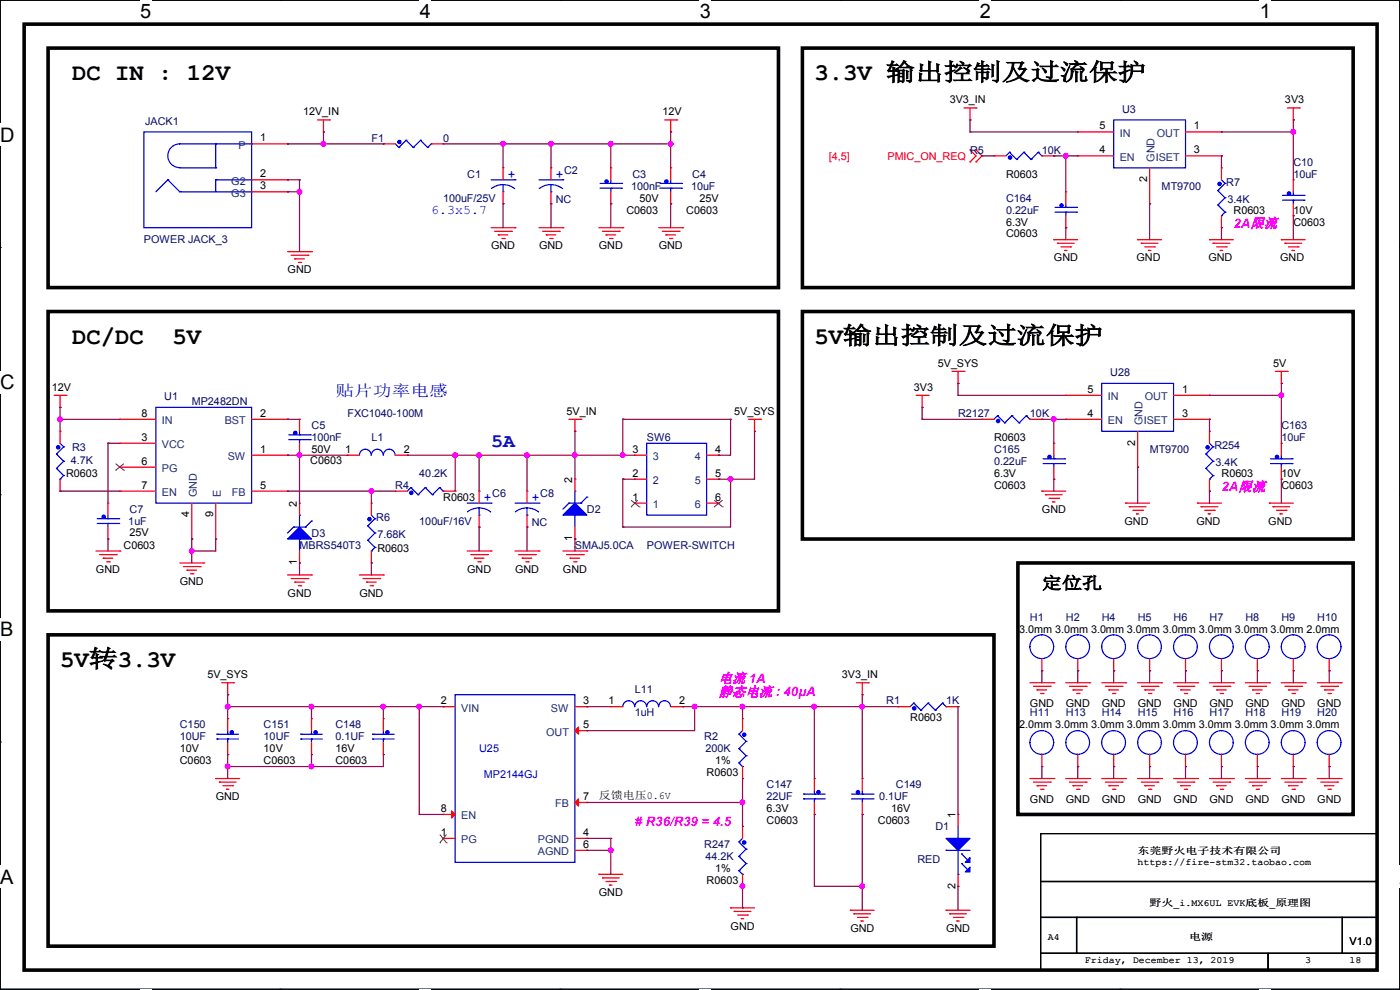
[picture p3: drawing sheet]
<svg xmlns="http://www.w3.org/2000/svg" width="297mm" height="210mm" viewBox="0 0 297 210" stroke-linecap="round" stroke-linejoin="round" font-family="sans-serif">
<defs><g id="words">
<g font-size="5.1">
<text x="15.3" y="17">DC IN : 12V</text>
<text x="172.8" y="17">3.3V 输出控制及过流保护</text>
<text x="15.3" y="72.9">DC/DC</text>
<text x="36.6" y="72.9">5V</text>
<text x="172.8" y="72.9">5V输出控制及过流保护</text>
<text x="12.7" y="141.5">5V转3.3V</text>
</g>
<g font-size="4.2">
<text x="29.7" y="3.9">5</text>
<text x="89.1" y="3.9">4</text>
<text x="148.5" y="3.9">3</text>
<text x="207.9" y="3.9">2</text>
<text x="267.2" y="3.9">1</text>
<text x="0" y="30.1">D</text>
<text x="0" y="82.5">C</text>
<text x="0" y="135">B</text>
<text x="0" y="187.4">A</text>
<text x="297" y="187.4">A</text>
</g>
<text font-size="4.1" fill="#0000a0" x="104.2" y="94.9">5A</text>
<text font-size="3.6" x="221" y="124.9">定位孔</text>
<text font-size="3.3" fill="#00f" x="71.2" y="83.9">贴片功率电感</text>
<g font-size="3" fill="#f0f">
<text x="152.4" y="144.8">电流 1A</text>
<text x="152.4" y="147.7">静态电流 : 40μA</text>
</g>
<g font-size="2.8" fill="#00f">
<text x="107.7" y="37.9">+</text>
<text x="117.9" y="37.9">+</text>
<text x="91.5" y="45.5">6.3x5.7</text>
<text x="102.7" y="106.5">+</text>
<text x="112.8" y="106.5">+</text>
</g>
<g font-size="2.8" fill="#f0f">
<text x="261.7" y="48.3">2A限流</text>
<text x="259.1" y="104.2">2A限流</text>
<text x="134.7" y="175.3"># R36/R39 = 4.5</text>
</g>
<g font-size="2.3">
<text x="201.5" y="21.9">3V3_IN</text>
<text x="272.6" y="21.9">3V3</text>
<text x="55.2" y="30">1</text>
<text x="64.3" y="24.5">12V_IN</text>
<text x="140.5" y="24.5">12V</text>
<text x="233.2" y="27.4">5</text>
<text x="253.3" y="27.4">1</text>
<text x="233.2" y="32.5">4</text>
<text x="253.3" y="32.5">3</text>
<text x="55.2" y="37.6">2</text>
<text x="55.2" y="40.1">3</text>
<text x="213.4" y="37.7">R0603</text>
<text x="243.3" y="38.6" transform="rotate(-90 243.3 38.6)">2</text>
<text x="132.9" y="45.3">C0603</text>
<text x="135.7" y="42.8">50V</text>
<text x="145.6" y="45.3">C0603</text>
<text x="148.4" y="42.8">25V</text>
<text x="213.4" y="47.8">6.3V</text>
<text x="261.7" y="45.3">R0603</text>
<text x="274.4" y="45.3">10V</text>
<text x="274.4" y="47.8">C0603</text>
<text x="104.2" y="52.9">GND</text>
<text x="114.4" y="52.9">GND</text>
<text x="127" y="52.9">GND</text>
<text x="139.8" y="52.9">GND</text>
<text x="213.4" y="50.4">C0603</text>
<text x="61" y="58">GND</text>
<text x="223.6" y="55.5">GND</text>
<text x="241.1" y="55.5">GND</text>
<text x="256.3" y="55.5">GND</text>
<text x="271.6" y="55.5">GND</text>
<text x="198.9" y="77.8">5V_SYS</text>
<text x="270.1" y="77.8">5V</text>
<text x="11" y="82.9">12V</text>
<text x="193.9" y="82.9">3V3</text>
<text x="230.7" y="83.3">5</text>
<text x="250.8" y="83.3">1</text>
<text x="30" y="88.4">8</text>
<text x="55.2" y="88.4">2</text>
<text x="120.2" y="88">5V_IN</text>
<text x="155.8" y="88">5V_SYS</text>
<text x="230.7" y="88.4">4</text>
<text x="250.8" y="88.4">3</text>
<text x="30" y="93.5">3</text>
<text x="210.9" y="93.6">R0603</text>
<text x="240.8" y="94.5" transform="rotate(-90 240.8 94.5)">2</text>
<text x="14" y="101.2">R0603</text>
<text x="30" y="98.6">6</text>
<text x="55.2" y="96">1</text>
<text x="65.8" y="98.4">C0603</text>
<text x="66.1" y="96.1">50V</text>
<text x="73.2" y="96">1</text>
<text x="85.6" y="96">2</text>
<text x="134.2" y="96">3</text>
<text x="134.2" y="101.1">2</text>
<text x="151.7" y="101.1">5</text>
<text x="151.7" y="96">4</text>
<text x="210.9" y="101.2">6.3V</text>
<text x="259.1" y="101.2">R0603</text>
<text x="271.8" y="101.2">10V</text>
<text x="30" y="103.6">7</text>
<text x="55.2" y="103.6">5</text>
<text x="63" y="107.5" transform="rotate(-90 63 107.5)">2</text>
<text x="94" y="106.3">R0603</text>
<text x="121.4" y="102.4" transform="rotate(-90 121.4 102.4)">2</text>
<text x="134.2" y="106.2">1</text>
<text x="151.7" y="106.2">6</text>
<text x="210.9" y="103.7">C0603</text>
<text x="271.8" y="103.7">C0603</text>
<text x="27.5" y="113.6">25V</text>
<text x="40.1" y="109.8" transform="rotate(-90 40.1 109.8)">4</text>
<text x="45.2" y="109.8" transform="rotate(-90 45.2 109.8)">9</text>
<text x="221" y="108.8">GND</text>
<text x="238.6" y="111.3">GND</text>
<text x="253.8" y="111.3">GND</text>
<text x="269" y="111.3">GND</text>
<text x="26.2" y="116.4">C0603</text>
<text x="63" y="119.9" transform="rotate(-90 63 119.9)">1</text>
<text x="80.1" y="117.2">R0603</text>
<text x="121.4" y="114.8" transform="rotate(-90 121.4 114.8)">1</text>
<text x="20.4" y="121.5">GND</text>
<text x="38.1" y="124">GND</text>
<text x="99.1" y="121.5">GND</text>
<text x="109.3" y="121.5">GND</text>
<text x="119.4" y="121.5">GND</text>
<text x="61" y="126.6">GND</text>
<text x="76.2" y="126.6">GND</text>
<text x="216.2" y="134.2">3.0mm 3.0mm 3.0mm 3.0mm 3.0mm 3.0mm 3.0mm 3.0mm 2.0mm</text>
<text x="44" y="143.8">5V_SYS</text>
<text x="178.6" y="143.8">3V3_IN</text>
<text x="93.5" y="149.4">2</text>
<text x="123.7" y="149.4">3</text>
<text x="129.1" y="149.4">1</text>
<text x="144.1" y="149.4">2</text>
<text x="218.5" y="149.9">GND</text>
<text x="226.1" y="149.9">GND</text>
<text x="233.7" y="149.9">GND</text>
<text x="241.4" y="149.9">GND</text>
<text x="249" y="149.9">GND</text>
<text x="256.6" y="149.9">GND</text>
<text x="264.2" y="149.9">GND</text>
<text x="271.8" y="149.9">GND</text>
<text x="279.5" y="149.9">GND</text>
<text x="123.7" y="154.4">5</text>
<text x="193.1" y="153">R0603</text>
<text x="216.2" y="154.5">2.0mm 3.0mm 3.0mm 3.0mm 3.0mm 3.0mm 3.0mm 3.0mm 3.0mm</text>
<text x="38.1" y="159.6">10V</text>
<text x="55.9" y="159.6">10V</text>
<text x="71.2" y="159.6">16V</text>
<text x="38.1" y="162.1">C0603</text>
<text x="55.9" y="162.1">C0603</text>
<text x="71.2" y="162.1">C0603</text>
<text x="149.9" y="164.7">R0603</text>
<text x="151.7" y="162.1">1%</text>
<text x="45.8" y="169.8">GND</text>
<text x="93.5" y="172.2">8</text>
<text x="123.7" y="169.7">7</text>
<text x="127" y="169.5">反馈电压0.6V</text>
<text x="162.6" y="172.3">6.3V</text>
<text x="189" y="172.3">16V</text>
<text x="202.7" y="173.5" transform="rotate(-90 202.7 173.5)">1</text>
<text x="218.5" y="170.3">GND</text>
<text x="226.1" y="170.3">GND</text>
<text x="233.7" y="170.3">GND</text>
<text x="241.4" y="170.3">GND</text>
<text x="249" y="170.3">GND</text>
<text x="256.6" y="170.3">GND</text>
<text x="264.2" y="170.3">GND</text>
<text x="271.8" y="170.3">GND</text>
<text x="279.5" y="170.3">GND</text>
<text x="93.5" y="177.3">1</text>
<text x="123.7" y="177.3">4</text>
<text x="123.7" y="179.8">6</text>
<text x="162.6" y="174.8">C0603</text>
<text x="186.2" y="174.8">C0603</text>
<text x="151.7" y="185">1%</text>
<text x="127" y="190.1">GND</text>
<text x="149.9" y="187.5">R0603</text>
<text x="202.7" y="188.5" transform="rotate(-90 202.7 188.5)">2</text>
<text x="155" y="197.2">GND</text>
<text x="180.4" y="197.7">GND</text>
<text x="200.7" y="197.7">GND</text>
<text x="286.3" y="200.5">V1.0</text>
</g>
<g font-size="2.3" fill="#000080">
<text x="238.1" y="24">U3</text>
<text x="30.8" y="26.5">JACK1</text>
<text x="78.8" y="30.1">F1</text>
<text x="94" y="30.1">0</text>
<text x="205.8" y="32.6">R5</text>
<text x="221" y="32.6">10K</text>
<text x="274.4" y="35.1">C10</text>
<text x="99.1" y="37.7">C1</text>
<text x="119.7" y="36.9">C2</text>
<text x="133.9" y="40.2">100nF</text>
<text x="134.2" y="37.7">C3</text>
<text x="146.6" y="40.2">10uF</text>
<text x="146.9" y="37.7">C4</text>
<text x="246.4" y="40.2">MT9700</text>
<text x="260.2" y="39.5">R7</text>
<text x="274.4" y="37.7">10uF</text>
<text x="94" y="42.8">100uF/25V</text>
<text x="117.9" y="43">NC</text>
<text x="213.4" y="42.8">C164</text>
<text x="213.4" y="45.3">0.22uF</text>
<text x="260.4" y="43">3.4K</text>
<text x="30.5" y="51.6">POWER JACK_3</text>
<text x="235.5" y="79.8">U28</text>
<text x="34.8" y="84.9">U1</text>
<text x="40.7" y="85.9">MP2482DN</text>
<text x="73.7" y="88.5">FXC1040-100M</text>
<text x="203.3" y="88.5">R2127</text>
<text x="218.5" y="88.5">10K</text>
<text x="15.3" y="95.6">R3</text>
<text x="66.1" y="91">C5</text>
<text x="66.1" y="93.6">100nF</text>
<text x="78.8" y="93.6">L1</text>
<text x="137.2" y="93.6">SW6</text>
<text x="257.6" y="95.3">R254</text>
<text x="271.8" y="91">C163</text>
<text x="271.8" y="93.6">10uF</text>
<text x="15" y="98.4">4.7K</text>
<text x="88.9" y="101.2">40.2K</text>
<text x="210.9" y="96.1">C165</text>
<text x="210.9" y="98.6">0.22uF</text>
<text x="243.9" y="96.1">MT9700</text>
<text x="257.9" y="98.9">3.4K</text>
<text x="83.9" y="103.7">R4</text>
<text x="104.4" y="105.5">C6</text>
<text x="114.6" y="105.5">C8</text>
<text x="27.2" y="111.3">1uF</text>
<text x="27.5" y="108.8">C7</text>
<text x="66.1" y="113.9">D3</text>
<text x="79.8" y="110.6">R6</text>
<text x="88.9" y="111.3">100uF/16V</text>
<text x="112.8" y="111.6">NC</text>
<text x="124.5" y="108.8">D2</text>
<text x="63.5" y="116.4">MBRS540T3</text>
<text x="80.1" y="114.1">7.68K</text>
<text x="122" y="116.4">SMAJ5.0CA</text>
<text x="137.2" y="116.4">POWER-SWITCH</text>
<text x="218.5" y="131.7">H1</text>
<text x="226.1" y="131.7">H2</text>
<text x="233.7" y="131.7">H4</text>
<text x="241.4" y="131.7">H5</text>
<text x="249" y="131.7">H6</text>
<text x="256.6" y="131.7">H7</text>
<text x="264.2" y="131.7">H8</text>
<text x="271.8" y="131.7">H9</text>
<text x="279.5" y="131.7">H10</text>
<text x="134.7" y="146.9">L11</text>
<text x="188" y="149.4">R1</text>
<text x="200.7" y="149.4">1K</text>
<text x="38.1" y="154.5">C150</text>
<text x="55.9" y="154.5">C151</text>
<text x="71.2" y="154.5">C148</text>
<text x="134.7" y="152">1uH</text>
<text x="218.5" y="152">H11</text>
<text x="226.1" y="152">H13</text>
<text x="233.7" y="152">H14</text>
<text x="241.4" y="152">H15</text>
<text x="249" y="152">H16</text>
<text x="256.6" y="152">H17</text>
<text x="264.2" y="152">H18</text>
<text x="271.8" y="152">H19</text>
<text x="279.5" y="152">H20</text>
<text x="38.1" y="157.1">10UF</text>
<text x="55.9" y="157.1">10UF</text>
<text x="71.2" y="157.1">0.1UF</text>
<text x="149.4" y="157.1">R2</text>
<text x="149.7" y="159.6">200K</text>
<text x="162.6" y="167.2">C147</text>
<text x="190" y="167.2">C149</text>
<text x="162.6" y="169.8">22UF</text>
<text x="186.5" y="169.8">0.1UF</text>
<text x="149.4" y="179.9">R247</text>
<text x="198.4" y="176.1">D1</text>
<text x="149.7" y="182.5">44.2K</text>
<text x="194.6" y="183">RED</text>
</g>
<g font-size="2.3" fill="#004080">
<text x="237.5" y="29">IN</text>
<text x="245.4" y="29">OUT</text>
<text x="50.6" y="31.6">P</text>
<text x="237.5" y="34.1">EN</text>
<text x="244.9" y="34.3" transform="rotate(-90 244.9 34.3)">GND</text>
<text x="245.2" y="34.1">ISET</text>
<text x="49.1" y="39.2">G2</text>
<text x="49.1" y="41.7">G3</text>
<text x="235" y="84.9">IN</text>
<text x="242.9" y="84.9">OUT</text>
<text x="34.3" y="90">IN</text>
<text x="34.3" y="95.1">VCC</text>
<text x="47.7" y="90">BST</text>
<text x="235" y="90">EN</text>
<text x="242.4" y="90.2" transform="rotate(-90 242.4 90.2)">GND</text>
<text x="242.6" y="90">ISET</text>
<text x="34.3" y="100.2">PG</text>
<text x="48.3" y="97.6">SW</text>
<text x="138.5" y="97.6">3</text>
<text x="147.4" y="97.6">4</text>
<text x="34.3" y="105.2">EN</text>
<text x="41.7" y="105.4" transform="rotate(-90 41.7 105.4)">GND</text>
<text x="46.8" y="105.4" transform="rotate(-90 46.8 105.4)">E</text>
<text x="49.2" y="105.2">FB</text>
<text x="138.5" y="102.7">2</text>
<text x="138.5" y="107.8">1</text>
<text x="147.4" y="107.8">6</text>
<text x="147.4" y="102.7">5</text>
<text x="97.8" y="151">VIN</text>
<text x="116.9" y="151">SW</text>
<text x="115.9" y="156">OUT</text>
<text x="97.8" y="173.8">EN</text>
<text x="117.8" y="171.3">FB</text>
<text x="97.8" y="178.9">PG</text>
<text x="114.1" y="178.9">PGND</text>
<text x="114.1" y="181.4">AGND</text>
</g>
<g font-size="2.3" fill="#f00">
<text x="175.8" y="33.9">[4,5]</text>
<text x="188.3" y="33.9">PMIC_ON_REQ</text>
</g>
<g font-size="2.3" fill="#00f">
<text x="101.6" y="159.6">U25</text>
<text x="102.7" y="164.9">MP2144GJ</text>
</g>
<g font-size="2">
<text x="241.3" y="183.5">https://fire-stm32.taobao.com</text>
<text x="241.3" y="181.2">东莞野火电子技术有限公司</text>
<text x="243.9" y="192.1">野火_i.MX6UL EVK底板_原理图</text>
<text x="222.3" y="199.5">A4</text>
<text x="252.3" y="199.5">电源</text>
<text x="230.2" y="204.3">Friday, December 13, 2019</text>
<text x="276.9" y="204.3">3</text>
<text x="286.3" y="204.3">18</text>
</g>
</g></defs>
<path d="M0 0h297v209.8h-297z" fill="none" stroke="#000" stroke-width=".25"/>
<g fill="#fff">
<path d="M29.7 0h2.4v4.8h-2.4z"/>
<path d="M29.7 209.8h2.4v.2h-2.4z"/>
</g>
<path d="M59.4 0h.1M59.4 209.8h.1" fill="none" stroke="#000" stroke-width=".25"/>
<g fill="#fff">
<path d="M89.1 0h2.3v4.8h-2.3z"/>
<path d="M89.1 209.8h2.3v.2h-2.3z"/>
</g>
<path d="M118.8 0h.1M118.8 209.8h.1" fill="none" stroke="#000" stroke-width=".25"/>
<g fill="#fff">
<path d="M148.5 0h2.3v4.8h-2.3z"/>
<path d="M148.5 209.8h2.3v.2h-2.3z"/>
</g>
<path d="M178.2 0h.1M178.2 209.8h.1" fill="none" stroke="#000" stroke-width=".25"/>
<g fill="#fff">
<path d="M207.9 0h2.3v4.8h-2.3z"/>
<path d="M207.9 209.8h2.3v.2h-2.3z"/>
</g>
<path d="M237.6 0h.1M237.6 209.8h.1" fill="none" stroke="#000" stroke-width=".25"/>
<g fill="#fff">
<path d="M267.3 0h2.3v4.8h-2.3z"/>
<path d="M267.3 209.8h2.3v.2h-2.3z"/>
<path d="M0 26.2h3.1v4.8h-3.1z"/>
<path d="M0 78.7h3.1v4.7h-3.1z"/>
</g>
<path d="M0 52.5h.1M297 52.5h.1" fill="none" stroke="#000" stroke-width=".25"/>
<path d="M0 131.1h2.9v4.8h-2.9z" fill="#fff"/>
<path d="M0 104.9h.1M297 104.9h.1" fill="none" stroke="#000" stroke-width=".25"/>
<g fill="#fff">
<path d="M0 183.6h2.9v4.7h-2.9z"/>
<path d="M296.9 183.6h.1v4.7h-.1z"/>
</g>
<path d="M0 157.4h.1M297 157.4h.1M220.8 176.8h71.3v10.2h-71.3zM220.8 187h71.3v7.6h-71.3zM220.8 194.6h7.6v7.6h-7.6zM228.4 194.6h56.4v7.6h-56.4zM284.8 194.6h7.3v7.6h-7.3zM220.8 202.2h48.2v3.6h-48.2zM269 202.2h23.1v3.6h-23.1z" fill="none" stroke="#000" stroke-width=".25"/>
<path d="M5.1 5.1h287v200.7h-287zM10.2 10.2h154.9v50.8h-154.9zM170.2 10.2h116.9v50.8h-116.9zM10.2 66.1h154.9v63.5h-154.9zM170.2 66.1h116.9v48.2h-116.9zM215.9 119.4h71.2v53.4h-71.2zM10.2 134.7h200.7v66h-200.7z" fill="none" stroke="#000" stroke-width=".76"/>
<g fill="none" stroke="#f00" stroke-width=".25">
<path d="M53.4 30.5h7.6M53.4 38.1h7.6M61 30.5h.1M61 38.1h.1M67.4 25.4h2.5M68.6 28h.1M68.6 25.4v2.6M69.9 25.4h.1M81.3 30.5h.1M81.3 30.5h2.6M91.5 30.5h2.5M94 30.5h.1"/>
<path d="M106.7 35.6h.1M106.7 35.6v2.5M116.9 35.6h.1M116.9 35.6v2.5M129.6 35.6h.1M129.6 35.6v2.5M141 25.4h2.6M142.3 28h.1M142.3 35.6h.1M142.3 25.4v2.6M142.3 35.6v2.5M143.6 25.4h.1"/>
<path d="M204.5 22.9h2.6M205.8 25.4h.1M205.8 34.3h.1M205.8 31.8h.1M205.8 22.9v2.5M205.8 31.8l1.3 1.3-1.3 1.2M207.1 22.9h.1M207.1 31.8h.1M207.1 34.3h.1M207.1 31.8l1.2 1.3-1.2 1.2M210.9 33.1h.1M210.9 33.1h2.5"/>
<path d="M221 33.1h2.6M223.6 33.1h.1M228.6 28h.1M228.6 33.1h.1M228.6 33.1h7.7M228.6 28h7.7M243.9 35.6v7.6M251.5 33.1h7.6M251.5 28h7.6M259.1 33.1h.1M259.1 28h.1M259.1 35.6h.1"/>
<path d="M259.1 35.6v2.5M273.1 22.9h2.5M274.4 25.4h.1M274.4 38.1h.1M274.4 22.9v2.5M274.4 38.1v2.6M275.6 22.9h.1M53.4 40.7h7.6M61 40.7h.1M61 53.4h5.1M61.8 54.1h3.5M62.5 54.9h.1"/>
<path d="M62.5 54.9h2.1M63.3 55.7h.5M63.8 55.7h.1M65.3 54.1h.1M66.1 53.4h.1M104.2 48.3h5.1M104.9 49.1h3.6M105.7 49.8h.1M105.7 49.8h2M106.5 50.6h.5M106.7 43.2h.1M106.7 40.7v2.5"/>
<path d="M107 50.6h.1M108.5 49.1h.1M109.3 48.3h.1M114.3 48.3h5.1M115.1 49.1h3.6M115.9 49.8h.1M115.9 49.8h2M116.6 50.6h.5M116.9 43.2h.1M116.9 40.7v2.5M117.1 50.6h.1M118.7 49.1h.1"/>
<path d="M119.4 48.3h.1M127 48.3h5.1M127.8 49.1h3.6M128.6 49.8h.1M128.6 49.8h2M129.3 50.6h.5M129.6 43.2h.1M129.6 40.7v2.5M129.8 50.6h.1M131.4 49.1h.1M132.1 48.3h.1M139.7 48.3h5.1"/>
<path d="M140.5 49.1h3.6M141.3 49.8h.1M141.3 49.8h2M142 50.6h.5M142.3 43.2h.1M142.3 40.7v2.5M142.5 50.6h.1M144.1 49.1h.1M144.8 48.3h.1M223.6 50.8h.1M223.6 50.8h5M224.3 51.6h.1"/>
<path d="M224.3 51.6h3.6M225.1 52.4h2M225.8 53.1h.1M225.8 53.1h.6M226.1 40.7h.1M226.1 48.3h.1M226.1 40.7v2.5M226.1 45.8v2.5M227.1 52.4h.1M241.3 50.8h.1M241.3 50.8h5.1M242.1 51.6h.1"/>
<path d="M242.1 51.6h3.6M242.9 52.4h2M243.6 53.1h.1M243.6 53.1h.5M243.9 43.2h.1M244.9 52.4h.1M256.6 50.8h.1M256.6 50.8h5.1M257.3 51.6h.1M257.3 51.6h3.6M258.1 52.4h2M258.9 53.1h.1"/>
<path d="M258.9 53.1h.5M259.1 48.3h.1M259.1 45.8v2.5M260.1 52.4h.1M271.8 50.8h.1M271.8 50.8h5.1M272.6 51.6h.1M272.6 51.6h3.5M273.3 52.4h2.1M274.1 53.1h.1M274.1 53.1h.5M274.4 45.8h.1"/>
<path d="M274.4 43.2v2.6M275.4 52.4h.1M202 78.8h2.5M203.2 78.8v2.5M204.5 78.8h.1M270.6 78.8h2.5M271.8 78.8v2.5M273.1 78.8h.1M11.5 83.9h2.5M12.7 86.4h.1M12.7 91.5h.1M12.7 83.9v2.5"/>
<path d="M12.7 91.5v2.5M14 83.9h.1M25.4 88.9h.1M25.4 94h.1M25.4 99.1h.1M25.4 88.9h7.7M25.4 94h7.7M25.4 99.1h7.7M53.4 88.9h7.6M53.4 96.6h7.6M61 88.9h.1M61 96.6h.1"/>
<path d="M63.5 88.9h.1M63.5 96.6h.1M63.5 88.9v2.6M63.5 94v2.6M73.7 96.6h.1M73.7 96.6h2.5M83.9 96.6h2.5M86.4 96.6h.1M120.7 88.9h2.5M122 91.5h.1M122 88.9v2.6M123.2 88.9h.1"/>
<path d="M134.7 96.6h.1M134.7 96.6h2.5M149.9 96.6h2.5M152.4 96.6h.1M158.8 88.9h2.5M160.1 91.5h.1M160.1 88.9v2.6M161.3 88.9h.1M194.4 83.9h2.5M195.6 86.4h.1M195.6 83.9v2.5M196.9 83.9h.1"/>
<path d="M203.2 81.3h.1M208.3 88.9h.1M208.3 88.9h2.6M218.5 88.9h2.5M221 88.9h.1M223.6 94h.1M223.6 94v2.6M223.6 99.1v2.5M226.1 83.9h.1M226.1 88.9h.1M226.1 83.9h7.6M226.1 88.9h7.6"/>
<path d="M241.3 99.1h.1M241.3 91.5v7.6M249 83.9h7.6M249 88.9h7.6M256.6 91.5h.1M256.6 88.9h.1M256.6 83.9h.1M256.6 91.5v2.5M271.8 81.3h.1M271.8 94h.1M271.8 94v2.6M271.8 99.1v2.5"/>
<path d="M12.7 104.2h.1M12.7 101.6v2.6M20.4 116.9h5M21.1 117.6h3.6M21.9 118.4h.1M21.9 118.4h2M22.6 119.2h.6M22.9 106.7h.1M22.9 114.3h.1M22.9 106.7v2.6M22.9 111.8v2.5M23.2 119.2h.1"/>
<path d="M24.7 117.6h.1M25.4 116.9h.1M25.4 104.2h.1M25.4 104.2h7.7M38.1 119.4h5.1M40.7 114.3h.1M40.7 106.7v7.6M43.2 119.4h.1M45.8 114.3h.1M45.8 106.7v7.6M53.4 104.2h7.6M61 104.2h.1"/>
<path d="M63.5 119.4h.1M63.5 106.7h.1M63.5 106.7v2.6M63.5 116.9v2.5M78.8 106.7h.1M78.8 119.4h.1M78.8 106.7v2.6M78.8 116.9v2.5M83.9 104.2h.1M83.9 104.2h2.5M94 104.2h2.6M96.6 104.2h.1"/>
<path d="M99.1 116.9h5.1M99.9 117.6h3.5M100.6 118.4h.1M100.6 118.4h2.1M101.4 119.2h.5M101.6 104.2h.1M101.6 111.8h.1M101.6 104.2v2.5M101.6 109.3v2.5M101.9 119.2h.1M103.4 117.6h.1M104.2 116.9h.1"/>
<path d="M109.3 116.9h5M110 117.6h3.6M110.8 118.4h.1M110.8 118.4h2M111.5 119.2h.6M111.8 104.2h.1M111.8 111.8h.1M111.8 104.2v2.5M111.8 109.3v2.5M112.1 119.2h.1M113.6 117.6h.1M114.3 116.9h.1"/>
<path d="M119.4 116.9h5.1M120.2 117.6h3.5M120.9 118.4h.1M120.9 118.4h2.1M121.7 119.2h.5M122 114.3h.1M122 101.6h.1M122 101.6v2.6M122 111.8v2.5M122.2 119.2h.1M123.7 117.6h.1M124.5 116.9h.1"/>
<path d="M134.7 101.6h.1M134.7 106.7h.1M134.7 106.7h2.5M134.7 101.6h2.5M149.9 106.7h2.5M149.9 101.6h2.5M152.4 106.7h.1M152.4 101.6h.1M221 104.2h.1M221 104.2h5.1M221.8 104.9h.1M221.8 104.9h3.5"/>
<path d="M222.5 105.7h2.1M223.3 106.5h.1M223.3 106.5h.5M223.6 101.6h.1M224.6 105.7h.1M238.8 106.7h.1M238.8 106.7h5.1M239.6 107.5h.1M239.6 107.5h3.5M240.3 108.2h2.1M241.1 109h.1M241.1 109h.5"/>
<path d="M242.4 108.2h.1M254 106.7h.1M254 106.7h5.1M254.8 107.5h.1M254.8 107.5h3.6M255.6 108.2h2M256.3 109h.1M256.3 109h.5M256.6 104.2h.1M256.6 101.6v2.6M257.6 108.2h.1M269.3 106.7h.1"/>
<path d="M269.3 106.7h5.1M270 107.5h.1M270 107.5h3.6M270.8 108.2h2M271.6 109h.1M271.6 109h.5M271.8 101.6h.1M272.8 108.2h.1M38.9 120.2h3.6M39.7 120.9h.1M39.7 120.9h2M40.4 121.7h.5"/>
<path d="M40.9 121.7h.1M42.5 120.2h.1M61 122h5.1M61.8 122.7h3.5M62.5 123.5h.1M62.5 123.5h2.1M63.3 124.2h.5M63.8 124.2h.1M65.3 122.7h.1M66.1 122h.1M76.2 122h5.1M77 122.7h3.6"/>
<path d="M77.8 123.5h.1M77.8 123.5h2M78.5 124.2h.5M79 124.2h.1M80.6 122.7h.1M81.3 122h.1M221 139.7v2.6M228.6 139.7v2.6M236.3 139.7v2.6M243.9 139.7v2.6M251.5 139.7v2.6M259.1 139.7v2.6"/>
<path d="M266.7 139.7v2.6M274.4 139.7v2.6M282 139.7v2.6M47 144.8h2.6M48.3 147.4h.1M48.3 152.4h.1M48.3 144.8v2.6M48.3 152.4v2.6M48.3 157.5v2.6M49.6 144.8h.1M66.1 152.4h.1M66.1 152.4v2.6"/>
<path d="M66.1 157.5v2.6M81.3 152.4h.1M81.3 152.4v2.6M81.3 157.5v2.6M94 149.9h.1M94 149.9h2.6M122 149.9h2.5M122 155h2.5M124.5 149.9h.1M124.5 155h.1M129.6 149.9h.1M129.6 149.9h2.5"/>
<path d="M142.3 149.9h2.5M144.8 149.9h.1M157.5 152.4h.1M157.5 152.4v2.6M181.7 144.8h2.5M182.9 147.4h.1M182.9 144.8v2.6M184.2 144.8h.1M190.5 149.9h.1M190.5 149.9h2.6M200.7 149.9h2.5M203.2 149.9h.1"/>
<path d="M218.5 144.8h5.1M219.2 145.6h3.6M220 146.3h.1M220 146.3h2M220.8 147.1h.5M221 142.3h.1M221.3 147.1h.1M222.8 145.6h.1M223.6 144.8h.1M226.1 144.8h5.1M226.9 145.6h3.5M227.6 146.3h.1"/>
<path d="M227.6 146.3h2.1M228.4 147.1h.5M228.6 142.3h.1M228.9 147.1h.1M230.4 145.6h.1M231.2 144.8h.1M233.7 144.8h5.1M234.5 145.6h3.5M235.2 146.3h.1M235.2 146.3h2.1M236 147.1h.5M236.3 142.3h.1"/>
<path d="M236.5 147.1h.1M238 145.6h.1M238.8 144.8h.1M241.3 144.8h5.1M242.1 145.6h3.6M242.9 146.3h.1M242.9 146.3h2M243.6 147.1h.5M243.9 142.3h.1M244.1 147.1h.1M245.7 145.6h.1M246.4 144.8h.1"/>
<path d="M249 144.8h5M249.7 145.6h3.6M250.5 146.3h.1M250.5 146.3h2M251.2 147.1h.6M251.5 142.3h.1M251.8 147.1h.1M253.3 145.6h.1M254 144.8h.1M256.6 144.8h5.1M257.3 145.6h3.6M258.1 146.3h.1"/>
<path d="M258.1 146.3h2M258.9 147.1h.5M259.1 142.3h.1M259.4 147.1h.1M260.9 145.6h.1M261.7 144.8h.1M264.2 144.8h5.1M265 145.6h3.5M265.7 146.3h.1M265.7 146.3h2.1M266.5 147.1h.5M266.7 142.3h.1"/>
<path d="M267 147.1h.1M268.5 145.6h.1M269.3 144.8h.1M271.8 144.8h5.1M272.6 145.6h3.5M273.3 146.3h.1M273.3 146.3h2.1M274.1 147.1h.5M274.4 142.3h.1M274.6 147.1h.1M276.1 145.6h.1M276.9 144.8h.1"/>
<path d="M279.4 144.8h5.1M280.2 145.6h3.6M281 146.3h.1M281 146.3h2M281.7 147.1h.5M282 142.3h.1M282.2 147.1h.1M283.8 145.6h.1M284.5 144.8h.1M45.8 165.1h.1M45.8 165.1h5M46.5 165.9h.1"/>
<path d="M46.5 165.9h3.6M47.3 166.7h2M48 167.4h.1M48 167.4h.6M48.3 160.1h.1M49.3 166.7h.1M66.1 160.1h.1M81.3 160.1h.1M94 172.8h.1M94 177.8h.1M94 172.8h2.6M94 177.8h2.6"/>
<path d="M122 177.8h2.5M122 170.2h2.5M124.5 170.2h.1M124.5 177.8h.1M157.5 175.3h.1M157.5 165.1h.1M157.5 162.6v2.5M157.5 175.3v2.5M172.8 165.1h.1M172.8 172.8h.1M172.8 165.1v2.6M172.8 170.2v2.6"/>
<path d="M182.9 165.1h.1M182.9 172.8h.1M182.9 165.1v2.6M182.9 170.2v2.6M203.2 172.8h.1M203.2 172.8v2.5M218.5 165.1h5.1M219.2 165.9h3.6M220 166.7h.1M220 166.7h2M220.8 167.4h.5M221 162.6h.1"/>
<path d="M221 160.1v2.5M221.3 167.4h.1M222.8 165.9h.1M223.6 165.1h.1M226.1 165.1h5.1M226.9 165.9h3.5M227.6 166.7h.1M227.6 166.7h2.1M228.4 167.4h.5M228.6 162.6h.1M228.6 160.1v2.5M228.9 167.4h.1"/>
<path d="M230.4 165.9h.1M231.2 165.1h.1M233.7 165.1h5.1M234.5 165.9h3.5M235.2 166.7h.1M235.2 166.7h2.1M236 167.4h.5M236.3 162.6h.1M236.3 160.1v2.5M236.5 167.4h.1M238 165.9h.1M238.8 165.1h.1"/>
<path d="M241.3 165.1h5.1M242.1 165.9h3.6M242.9 166.7h.1M242.9 166.7h2M243.6 167.4h.5M243.9 162.6h.1M243.9 160.1v2.5M244.1 167.4h.1M245.7 165.9h.1M246.4 165.1h.1M249 165.1h5M249.7 165.9h3.6"/>
<path d="M250.5 166.7h.1M250.5 166.7h2M251.2 167.4h.6M251.5 162.6h.1M251.5 160.1v2.5M251.8 167.4h.1M253.3 165.9h.1M254 165.1h.1M256.6 165.1h5.1M257.3 165.9h3.6M258.1 166.7h.1M258.1 166.7h2"/>
<path d="M258.9 167.4h.5M259.1 162.6h.1M259.1 160.1v2.5M259.4 167.4h.1M260.9 165.9h.1M261.7 165.1h.1M264.2 165.1h5.1M265 165.9h3.5M265.7 166.7h.1M265.7 166.7h2.1M266.5 167.4h.5M266.7 162.6h.1"/>
<path d="M266.7 160.1v2.5M267 167.4h.1M268.5 165.9h.1M269.3 165.1h.1M271.8 165.1h5.1M272.6 165.9h3.5M273.3 166.7h.1M273.3 166.7h2.1M274.1 167.4h.5M274.4 162.6h.1M274.4 160.1v2.5M274.6 167.4h.1"/>
<path d="M276.1 165.9h.1M276.9 165.1h.1M279.4 165.1h5.1M280.2 165.9h3.6M281 166.7h.1M281 166.7h2M281.7 167.4h.5M282 162.6h.1M282 160.1v2.5M282.2 167.4h.1M283.8 165.9h.1M284.5 165.1h.1"/>
<path d="M122 180.4h2.5M124.5 180.4h.1M127 185.5h.1M127 185.5h5.1M127.8 186.2h.1M127.8 186.2h3.6M128.6 187h2M129.3 187.7h.1M129.3 187.7h.5M130.6 187h.1M155 192.6h.1M155 192.6h5.1"/>
<path d="M155.7 193.3h.1M155.7 193.3h3.6M156.5 194.1h2M157.3 194.9h.1M157.3 194.9h.5M157.5 188h.1M157.5 185.5v2.5M158.5 194.1h.1M180.4 193.1h.1M180.4 193.1h5.1M181.1 193.8h.1M181.1 193.8h3.6"/>
<path d="M181.9 194.6h2M182.7 195.4h.1M182.7 195.4h.5M183.9 194.6h.1M200.7 193.1h.1M200.7 193.1h5.1M201.5 193.8h.1M201.5 193.8h3.5M202.2 194.6h2.1M203 195.4h.1M203 195.4h.5M203.2 188h.1"/>
<path d="M203.2 185.5v2.5M204.3 194.6h.1"/>
</g>
<g fill="none" stroke="#00f" stroke-width=".25">
<path d="M30.5 28h22.9v20.3h-22.9zM35.6 38.1h.1M35.6 38.1l-2.5 2.6M35.6 38.1l2.5 2.6M38.1 35.6h7.7M45.8 35.6h.1M45.8 30.5h.1M45.8 38.1h.1M45.8 38.1h7.6M45.8 30.5v5.1M45.8 38.1v2.6M53.4 30.5h-15.2a2.52 2.52 0 0 0-2.6 2.5 2.52 2.52 0 0 0 2.6 2.6h-.1"/>
<path d="M53.4 30.5h.1M53.4 38.1h.1M83.9 30.5l.7 .8M84.6 31.3h.1M86.1 29.8h.1M86.1 29.8l-1.5 1.5M86.1 29.8l1.6 1.5M87.7 31.3h.1M89.2 29.8h.1M89.2 29.8l-1.5 1.5M89.2 29.8l1.5 1.5M90.7 31.3h.1"/>
<path d="M91.5 30.5h.1M91.5 30.5l-.8 .8M104.2 38.1h5.1M106.7 39.2l1.6 .3 .9 .5M106.7 39.2l-1 .1-1.5 .7M106.7 39.2v1.5M109.3 38.1h.1M114.3 38.1h5.1M116.9 39.2l1.5 .3 .9 .5M116.9 39.2l-1.1 .1-1.4 .7M116.9 39.2v1.5M119.4 38.1h.1"/>
<path d="M127.3 39.9h4.6M127.3 38.9h4.6M129.6 39.9h.1M129.6 38.9h.1M129.6 38.1v.8M129.6 39.9v.8M131.9 39.9h.1M131.9 38.9h.1M140 39.9h4.6M140 38.9h4.6M142.3 39.9h.1M142.3 38.9h.1"/>
<path d="M142.3 38.1v.8M142.3 39.9v.8M144.6 39.9h.1M144.6 38.9h.1M214.2 32.3h.1M214.2 32.3l-.8 .8M214.2 32.3l1.5 1.5M215.7 33.8h.1M217.2 32.3h.1M217.2 32.3l-1.5 1.5M217.2 32.3l1.5 1.5M218.7 33.8h.1"/>
<path d="M220.3 32.3h.1M220.3 32.3l-1.6 1.5M220.3 32.3l.7 .8M221 33.1h.1M236.3 25.4h15.2v10.2h-15.2zM259.1 38.1l.8 .8M259.9 38.9h.1M259.9 38.9l-1.5 1.5M38.1 40.7h.1M38.1 40.7h15.3M53.4 40.7h.1M106.7 40.7h.1"/>
<path d="M116.9 40.7h.1M223.8 45h4.6M223.8 44h4.6M226.1 45h.1M226.1 44h.1M226.1 43.2v.8M226.1 45v.8M228.4 45h.1M228.4 44h.1M258.4 40.4h.1M258.4 43.5h.1M258.4 40.4l1.5 1.6"/>
<path d="M258.4 43.5l1.5 1.5M259.1 45.8h.1M259.9 42h.1M259.9 45h.1M259.9 42l-1.5 1.5M259.9 45l-.8 .8M272.1 42.5h4.5M272.1 41.4h4.5M274.4 42.5h.1M274.4 41.4h.1M274.4 40.7v.7M274.4 42.5v.7"/>
<path d="M276.6 42.5h.1M276.6 41.4h.1M12 96.3h.1M12 99.4h.1M12 96.3l1.5 1.5M12 99.4l1.5 1.5M12.7 94l.8 .8M13.5 94.8h.1M13.5 97.8h.1M13.5 94.8l-1.5 1.5M13.5 97.8l-1.5 1.6M33.1 86.4h20.3v20.3h-20.3z"/>
<path d="M61.3 93.3h4.5M61.3 92.2h4.5M63.5 93.3h.1M63.5 92.2h.1M63.5 91.5v.7M63.5 93.3v.7M65.8 93.3h.1M65.8 92.2h.1M76.2 96.6a1.25 1.25 0 0 1 1.3-1.3 1.25 1.25 0 0 1 1.2 1.3 1.29 1.29 0 0 1 1.3-1.3 1.29 1.29 0 0 1 1.3 1.3 1.25 1.25 0 0 1 1.3-1.3 1.25 1.25 0 0 1 1.2 1.3M137.2 94h12.7v15.3h-12.7zM211.6 88.2h.1M211.6 88.2l-.7 .7"/>
<path d="M211.6 88.2l1.5 1.5M213.1 89.7h.1M214.7 88.2h.1M214.7 88.2l-1.6 1.5M214.7 88.2l1.5 1.5M216.2 89.7h.1M217.7 88.2h.1M217.7 88.2l-1.5 1.5M217.7 88.2l.8 .7M218.5 88.9h.1M221.3 98.3h4.5M221.3 97.3h4.5"/>
<path d="M223.6 98.3h.1M223.6 97.3h.1M223.6 96.6v.7M223.6 98.3v.8M225.8 98.3h.1M225.8 97.3h.1M233.7 81.3h15.3v10.2h-15.3zM255.8 96.3h.1M255.8 99.4h.1M255.8 96.3l1.5 1.5M255.8 99.4l1.5 1.5M256.6 94l.7 .8"/>
<path d="M257.3 94.8h.1M257.3 97.8h.1M257.3 94.8l-1.5 1.5M257.3 97.8l-1.5 1.6M269.5 98.3h4.6M269.5 97.3h4.6M271.8 98.3h.1M271.8 97.3h.1M271.8 96.6v.7M271.8 98.3v.8M274.1 98.3h.1M274.1 97.3h.1"/>
<path d="M12.7 101.6h.1M13.5 100.9h.1M13.5 100.9l-.8 .7M20.6 111h4.6M20.6 110h4.6M22.9 111h.1M22.9 110h.1M22.9 109.3v.7M22.9 111v.8M25.2 111h.1M25.2 110h.1M62.3 111.8h.1"/>
<path d="M62.3 111.8h2.5M62.3 111.8l-1.3 1.3M63.5 114.3h.1M63.5 109.3h.1M63.5 109.3v2.5M63.5 114.3v2.6M64.8 111.8h.1M66.1 110.5h.1M66.1 110.5l-1.3 1.3M78 111.5h.1M78 114.6h.1M78 111.5l1.5 1.6"/>
<path d="M78 114.6l1.5 1.5M78.8 116.9h.1M78.8 109.3l.7 .7M79.5 110h.1M79.5 113.1h.1M79.5 116.1h.1M79.5 110l-1.5 1.5M79.5 113.1l-1.5 1.5M79.5 116.1l-.7 .8M87.2 103.4h.1M87.2 103.4l-.8 .8M87.2 103.4l1.5 1.5"/>
<path d="M88.7 104.9h.1M90.2 103.4h.1M90.2 103.4l-1.5 1.5M90.2 103.4l1.5 1.5M91.7 104.9h.1M93.3 103.4h.1M93.3 103.4l-1.6 1.5M93.3 103.4l.7 .8M94 104.2h.1M99.1 106.7h5.1M101.6 109.3h.1M101.6 107.7l1.6 .4 .9 .5"/>
<path d="M101.6 107.7l-1 .2-1.4 .7M101.6 107.7v1.6M104.2 106.7h.1M109.3 106.7h5M111.8 109.3h.1M111.8 107.7l1.6 .4 .9 .5M111.8 107.7l-1.1 .2-1.4 .7M111.8 107.7v1.6M114.3 106.7h.1M120.7 106.7h.1M120.7 106.7h2.5M120.7 106.7l-1.3 1.3"/>
<path d="M122 109.3h.1M122 104.2h.1M122 104.2v2.5M122 109.3v2.5M123.2 106.7h.1M124.5 105.5h.1M124.5 105.5l-1.3 1.2M256.6 101.6h.1M257.3 100.9h.1M257.3 100.9l-.7 .7M46 156.8h.1M46 155.7h.1"/>
<path d="M46 156.8h4.6M46 155.7h4.6M48.3 156.8h.1M48.3 155.7h.1M48.3 155v.7M48.3 156.8v.7M63.8 156.8h.1M63.8 155.7h.1M63.8 156.8h4.6M63.8 155.7h4.6M66.1 156.8h.1M66.1 155.7h.1"/>
<path d="M66.1 155v.7M66.1 156.8v.7M79 156.8h.1M79 155.7h.1M79 156.8h4.6M79 155.7h4.6M81.3 156.8h.1M81.3 155.7h.1M81.3 155v.7M81.3 156.8v.7M96.6 147.4h25.4v35.5h-25.4zM132.1 149.9a1.25 1.25 0 0 1 1.3-1.3 1.25 1.25 0 0 1 1.2 1.3"/>
<path d="M134.7 149.9a1.25 1.25 0 0 1 1.2-1.3 1.25 1.25 0 0 1 1.3 1.3M137.2 149.9a1.25 1.25 0 0 1 1.3-1.3 1.25 1.25 0 0 1 1.2 1.3M139.7 149.9a1.25 1.25 0 0 1 1.3-1.3 1.25 1.25 0 0 1 1.2 1.3M156.8 155.7h.1M156.8 158.8h.1M156.8 155.7l1.5 1.6M156.8 158.8l1.5 1.5M157.5 155l-.7 .7M158.3 157.3h.1M158.3 157.3l-1.5 1.5M193.8 149.1h.1M193.8 149.1l-.7 .8"/>
<path d="M193.8 149.1l1.6 1.6M195.4 150.7h.1M196.9 149.1h.1M196.9 149.1l-1.5 1.6M196.9 149.1l1.5 1.6M198.4 150.7h.1M199.9 149.1h.1M199.9 149.1l-1.5 1.6M199.9 149.1l.8 .8M200.7 149.9h.1M156.8 178.6h.1M156.8 161.8h.1"/>
<path d="M156.8 178.6l1.5 1.5M156.8 161.8l.7 .8M157.5 162.6h.1M157.5 177.8l-.7 .8M158.3 160.3h.1M158.3 160.3l-1.5 1.5M170.5 169.5h.1M170.5 168.4h.1M170.5 169.5h4.5M170.5 168.4h4.5M172.8 169.5h.1M172.8 168.4h.1"/>
<path d="M172.8 167.7v.7M172.8 169.5v.7M180.6 169.5h4.6M180.6 168.4h4.6M182.9 169.5h.1M182.9 168.4h.1M182.9 167.7v.7M182.9 169.5v.7M185.2 169.5h.1M185.2 168.4h.1M203.2 177.8h.1M203.2 175.3v2.5"/>
<path d="M156.8 181.7h.1M156.8 184.7h.1M156.8 181.7l1.5 1.5M156.8 184.7l.7 .8M157.5 185.5h.1M158.3 180.1h.1M158.3 183.2h.1M158.3 180.1l-1.5 1.6M158.3 183.2l-1.5 1.5M200.7 180.4h.1M200.7 180.4h5.1M203.2 185.5h.1"/>
<path d="M203.2 180.4v5.1M204 181.1h.1M204 183.2h.1M204 181.1l1.3 1.3M204 183.2l1.3 1.2"/>
<circle cx="221" cy="137.2" r="2.52"/>
<circle cx="228.6" cy="137.2" r="2.52"/>
<circle cx="236.2" cy="137.2" r="2.52"/>
<circle cx="243.9" cy="137.2" r="2.52"/>
<circle cx="251.5" cy="137.2" r="2.52"/>
<circle cx="259.1" cy="137.2" r="2.52"/>
<circle cx="266.7" cy="137.2" r="2.52"/>
<circle cx="274.3" cy="137.2" r="2.52"/>
<circle cx="282" cy="137.2" r="2.52"/>
<circle cx="221" cy="157.5" r="2.52"/>
<circle cx="228.6" cy="157.5" r="2.52"/>
<circle cx="236.2" cy="157.5" r="2.52"/>
<circle cx="243.9" cy="157.5" r="2.52"/>
<circle cx="251.5" cy="157.5" r="2.52"/>
<circle cx="259.1" cy="157.5" r="2.52"/>
<circle cx="266.7" cy="157.5" r="2.52"/>
<circle cx="274.3" cy="157.5" r="2.52"/>
<circle cx="282" cy="157.5" r="2.52"/>
</g>
<g fill="#00f" stroke="#00f" stroke-width=".25">
<path d="M63.5 111.8l2.6 2.5h-5.1z"/>
<path d="M122 106.7l2.5 2.6h-5.1z"/>
<path d="M200.7 177.8h5.1l-2.6 2.6z"/>
<path d="M205.8 181.9v1h-1z"/>
<path d="M205.8 183.9v1.1h-1z"/>
<circle cx="82.2" cy="155.3" r=".36"/>
<circle cx="22" cy="109.6" r=".36"/>
<circle cx="273.5" cy="41" r=".36"/>
<circle cx="182" cy="168" r=".36"/>
<circle cx="173.6" cy="168" r=".36"/>
<circle cx="211.7" cy="89.3" r=".36"/>
<circle cx="84.7" cy="30.1" r=".36"/>
<circle cx="214.3" cy="33.4" r=".36"/>
<circle cx="157.9" cy="178.7" r=".36"/>
<circle cx="193.9" cy="150.3" r=".36"/>
<circle cx="270.9" cy="96.9" r=".36"/>
<circle cx="225.2" cy="43.6" r=".36"/>
<circle cx="128.7" cy="38.5" r=".36"/>
<circle cx="258.7" cy="39" r=".36"/>
<circle cx="87.3" cy="104.5" r=".36"/>
<circle cx="78.4" cy="110.1" r=".36"/>
<circle cx="256.2" cy="94.9" r=".36"/>
<circle cx="12.3" cy="94.9" r=".36"/>
<circle cx="66.9" cy="155.3" r=".36"/>
<circle cx="157.9" cy="155.9" r=".36"/>
<circle cx="62.6" cy="91.8" r=".36"/>
<circle cx="49.2" cy="155.3" r=".36"/>
<circle cx="222.7" cy="96.9" r=".36"/>
<circle cx="141.4" cy="38.5" r=".36"/>
</g>
<g fill="#f00" stroke="#f00" stroke-width=".25">
<path d="M95.8 172l.8 .8-.8 .7z"/>
<path d="M122 155l.7-.8v1.5z"/>
<path d="M122 170.2l.7-.7v1.5z"/>
</g>
<g fill="none" stroke="#804000" stroke-width=".21">
<path d="M24.5 99.8h.1M24.5 98.3l1.8 1.5M26.3 99.8h.1M26.3 98.3l-1.8 1.5M133.9 107.5h.1M133.9 106.1l1.7 1.4M135.3 106.1l-1.4 1.4M135.6 107.5h.1M151.5 107.5h.1M151.5 106.1l1.8 1.4M153.3 107.5h.1M153.3 106.1l-1.8 1.4"/>
<path d="M93.3 178.8h.1M93.3 177l1.4 1.8M94.7 178.8h.1M94.7 177l-1.4 1.8"/>
</g>
<g fill="none" stroke="#800040" stroke-width=".25">
<path d="M61 30.5h.1M61 38.1h.1M61 30.5h20.3M61 38.1h2.5M63.5 38.1h.1M63.5 38.1v15.3M68.6 28h.1M68.6 28v2.5M81.3 30.5h.1M94 30.5h48.3M106.7 30.5h.1M106.7 30.5v5.1"/>
<path d="M116.9 30.5h.1M116.9 30.5v5.1M129.6 30.5h.1M129.6 30.5v5.1M142.3 28h.1M142.3 30.5h.1M142.3 28v7.6M205.8 28h.1M205.8 25.4h.1M205.8 28h22.8M205.8 25.4v2.6M208.3 33.1h.1"/>
<path d="M208.3 33.1h2.6M223.6 33.1h.1M223.6 33.1h5M226.1 33.1h.1M226.1 33.1v7.6M259.1 33.1h.1M259.1 28h.1M259.1 33.1v2.5M259.1 28h15.3M274.4 25.4h.1M274.4 28h.1M274.4 25.4v12.7"/>
<path d="M61 40.7h.1M61 40.7h2.5M63.5 40.7h.1M106.7 43.2h.1M106.7 43.2v5.1M116.9 43.2h.1M116.9 43.2v5.1M129.6 43.2h.1M129.6 43.2v5.1M142.3 43.2h.1M142.3 43.2v5.1M226.1 48.3h.1"/>
<path d="M226.1 48.3v2.5M243.9 43.2h.1M243.9 43.2v7.6M259.1 48.3h.1M259.1 48.3v2.5M274.4 45.8h.1M274.4 45.8v5M12.7 86.4h.1M12.7 88.9h.1M12.7 86.4v5.1M12.7 88.9h12.7M22.9 94h.1"/>
<path d="M22.9 94v12.7M22.9 94h2.5M61 88.9h.1M61 96.6h.1M61 88.9h2.5M61 96.6h12.7M63.5 96.6h.1M63.5 96.6v10.1M86.4 96.6h.1M86.4 96.6h48.3M96.6 96.6h.1M96.6 96.6v7.6"/>
<path d="M101.6 96.6h.1M101.6 96.6v7.6M111.8 96.6h.1M111.8 96.6v7.6M122 96.6h.1M122 91.5h.1M122 91.5v10.1M132.1 88.9h.1M132.1 96.6h.1M132.1 88.9h22.9M132.1 88.9v7.7M152.4 96.6h.1"/>
<path d="M155 88.9h.1M155 88.9v7.7h-2.6M160.1 91.5h.1M160.1 91.5v10.1h-7.7M195.6 88.9h.1M195.6 86.4h.1M195.6 88.9h12.7M195.6 86.4v2.5M203.2 83.9h.1M203.2 81.3h.1M203.2 81.3v2.6M203.2 83.9h22.9"/>
<path d="M221 88.9h.1M221 88.9h5.1M223.6 88.9h.1M223.6 88.9v5.1M241.3 99.1h.1M241.3 99.1v7.6M256.6 88.9h.1M256.6 83.9h.1M256.6 83.9h15.2M256.6 88.9v2.6M271.8 81.3h.1M271.8 83.9h.1"/>
<path d="M271.8 81.3v12.7M12.7 104.2h.1M12.7 104.2h12.7M22.9 114.3h.1M22.9 114.3v2.6M40.7 114.3h.1M40.7 116.9h.1M40.7 114.3v5.1M45.8 114.3h.1M45.8 114.3v2.6h-5.1M61 104.2h.1M61 104.2h22.9"/>
<path d="M63.5 119.4h.1M63.5 119.4v2.6M78.8 104.2h.1M78.8 119.4h.1M78.8 104.2v2.5M78.8 119.4v2.6M101.6 111.8h.1M101.6 111.8v5.1M111.8 111.8h.1M111.8 111.8v5.1M122 114.3h.1M122 114.3v2.6"/>
<path d="M132.1 101.6h.1M132.1 111.8h.1M132.1 101.6v10.2M132.1 101.6h2.6M152.4 101.6h.1M155 101.6h.1M155 101.6v10.2h-22.9M223.6 101.6h.1M223.6 101.6v2.6M256.6 104.2h.1M256.6 104.2v2.5M271.8 101.6h.1"/>
<path d="M271.8 101.6v5.1M48.3 149.9h.1M48.3 147.4h.1M48.3 149.9h45.7M48.3 147.4v5M66.1 149.9h.1M66.1 149.9v2.5M81.3 149.9h.1M81.3 149.9v2.5M88.9 149.9h.1M88.9 149.9v22.9M94 149.9h.1"/>
<path d="M124.5 155h.1M124.5 149.9h.1M124.5 149.9h5.1M144.8 149.9h.1M144.8 149.9h45.7M147.4 149.9h.1M147.4 149.9v5.1h-22.9M157.5 149.9h.1M157.5 149.9v2.5M172.8 149.9h.1M172.8 149.9v15.2M182.9 147.4h.1"/>
<path d="M182.9 149.9h.1M182.9 147.4v17.7M203.2 149.9h.1M203.2 149.9v22.9M221 142.3h.1M221 142.3v2.5M228.6 142.3h.1M228.6 142.3v2.5M236.3 142.3h.1M236.3 142.3v2.5M243.9 142.3h.1M243.9 142.3v2.5"/>
<path d="M251.5 142.3h.1M251.5 142.3v2.5M259.1 142.3h.1M259.1 142.3v2.5M266.7 142.3h.1M266.7 142.3v2.5M274.4 142.3h.1M274.4 142.3v2.5M282 142.3h.1M282 142.3v2.5M48.3 162.6h.1M48.3 160.1h.1"/>
<path d="M48.3 160.1v5M66.1 160.1h.1M66.1 162.6h.1M66.1 160.1v2.5M81.3 160.1h.1M81.3 160.1v2.5h-33M88.9 172.8h.1M88.9 172.8h5.1M124.5 170.2h.1M124.5 177.8h.1M124.5 170.2h33M124.5 177.8h5.1"/>
<path d="M129.6 177.8h.1M129.6 177.8v7.7M157.5 175.3h.1M157.5 165.1h.1M157.5 165.1v10.2M172.8 172.8h.1M172.8 172.8v15.2M182.9 172.8h.1M182.9 172.8v20.3M221 162.6h.1M221 162.6v2.5M228.6 162.6h.1"/>
<path d="M228.6 162.6v2.5M236.3 162.6h.1M236.3 162.6v2.5M243.9 162.6h.1M243.9 162.6v2.5M251.5 162.6h.1M251.5 162.6v2.5M259.1 162.6h.1M259.1 162.6v2.5M266.7 162.6h.1M266.7 162.6v2.5M274.4 162.6h.1"/>
<path d="M274.4 162.6v2.5M282 162.6h.1M282 162.6v2.5M124.5 180.4h.1M124.5 180.4h5.1M129.6 180.4h.1M157.5 188h.1M157.5 192.6h.1M157.5 187.2v5.4M172.8 188h.1M172.8 188h10.1M182.9 188h.1"/>
<path d="M203.2 188h.1M203.2 188v5.1"/>
</g>
<g fill="#f0f" stroke="#f0f" stroke-width=".25">
<circle cx="63.5" cy="40.7" r=".49"/>
<circle cx="129.6" cy="30.5" r=".49"/>
<circle cx="142.3" cy="30.5" r=".49"/>
<circle cx="78.8" cy="104.2" r=".49"/>
<circle cx="96.5" cy="96.5" r=".49"/>
<circle cx="68.6" cy="30.5" r=".49"/>
<circle cx="12.7" cy="88.9" r=".49"/>
<circle cx="111.8" cy="96.5" r=".49"/>
<circle cx="101.6" cy="96.5" r=".49"/>
<circle cx="63.5" cy="96.5" r=".49"/>
<circle cx="40.7" cy="116.9" r=".49"/>
<circle cx="121.9" cy="96.5" r=".49"/>
<circle cx="106.7" cy="30.5" r=".49"/>
<circle cx="116.9" cy="30.5" r=".49"/>
<circle cx="274.3" cy="28" r=".49"/>
<circle cx="132.1" cy="96.5" r=".49"/>
<circle cx="155" cy="101.6" r=".49"/>
<circle cx="226.1" cy="33" r=".49"/>
<circle cx="48.3" cy="162.6" r=".49"/>
<circle cx="81.3" cy="149.9" r=".49"/>
<circle cx="66.1" cy="149.9" r=".49"/>
<circle cx="182.9" cy="188" r=".49"/>
<circle cx="157.5" cy="149.9" r=".49"/>
<circle cx="147.3" cy="149.9" r=".49"/>
<circle cx="157.5" cy="188" r=".49"/>
<circle cx="157.5" cy="170.2" r=".49"/>
<circle cx="172.7" cy="149.9" r=".49"/>
<circle cx="129.6" cy="180.4" r=".49"/>
<circle cx="66.1" cy="162.6" r=".49"/>
<circle cx="48.3" cy="149.9" r=".49"/>
<circle cx="182.9" cy="149.9" r=".49"/>
<circle cx="271.8" cy="83.8" r=".49"/>
<circle cx="223.5" cy="88.9" r=".49"/>
<circle cx="88.9" cy="149.9" r=".49"/>
</g>
<use href="#words"/>
</svg>
